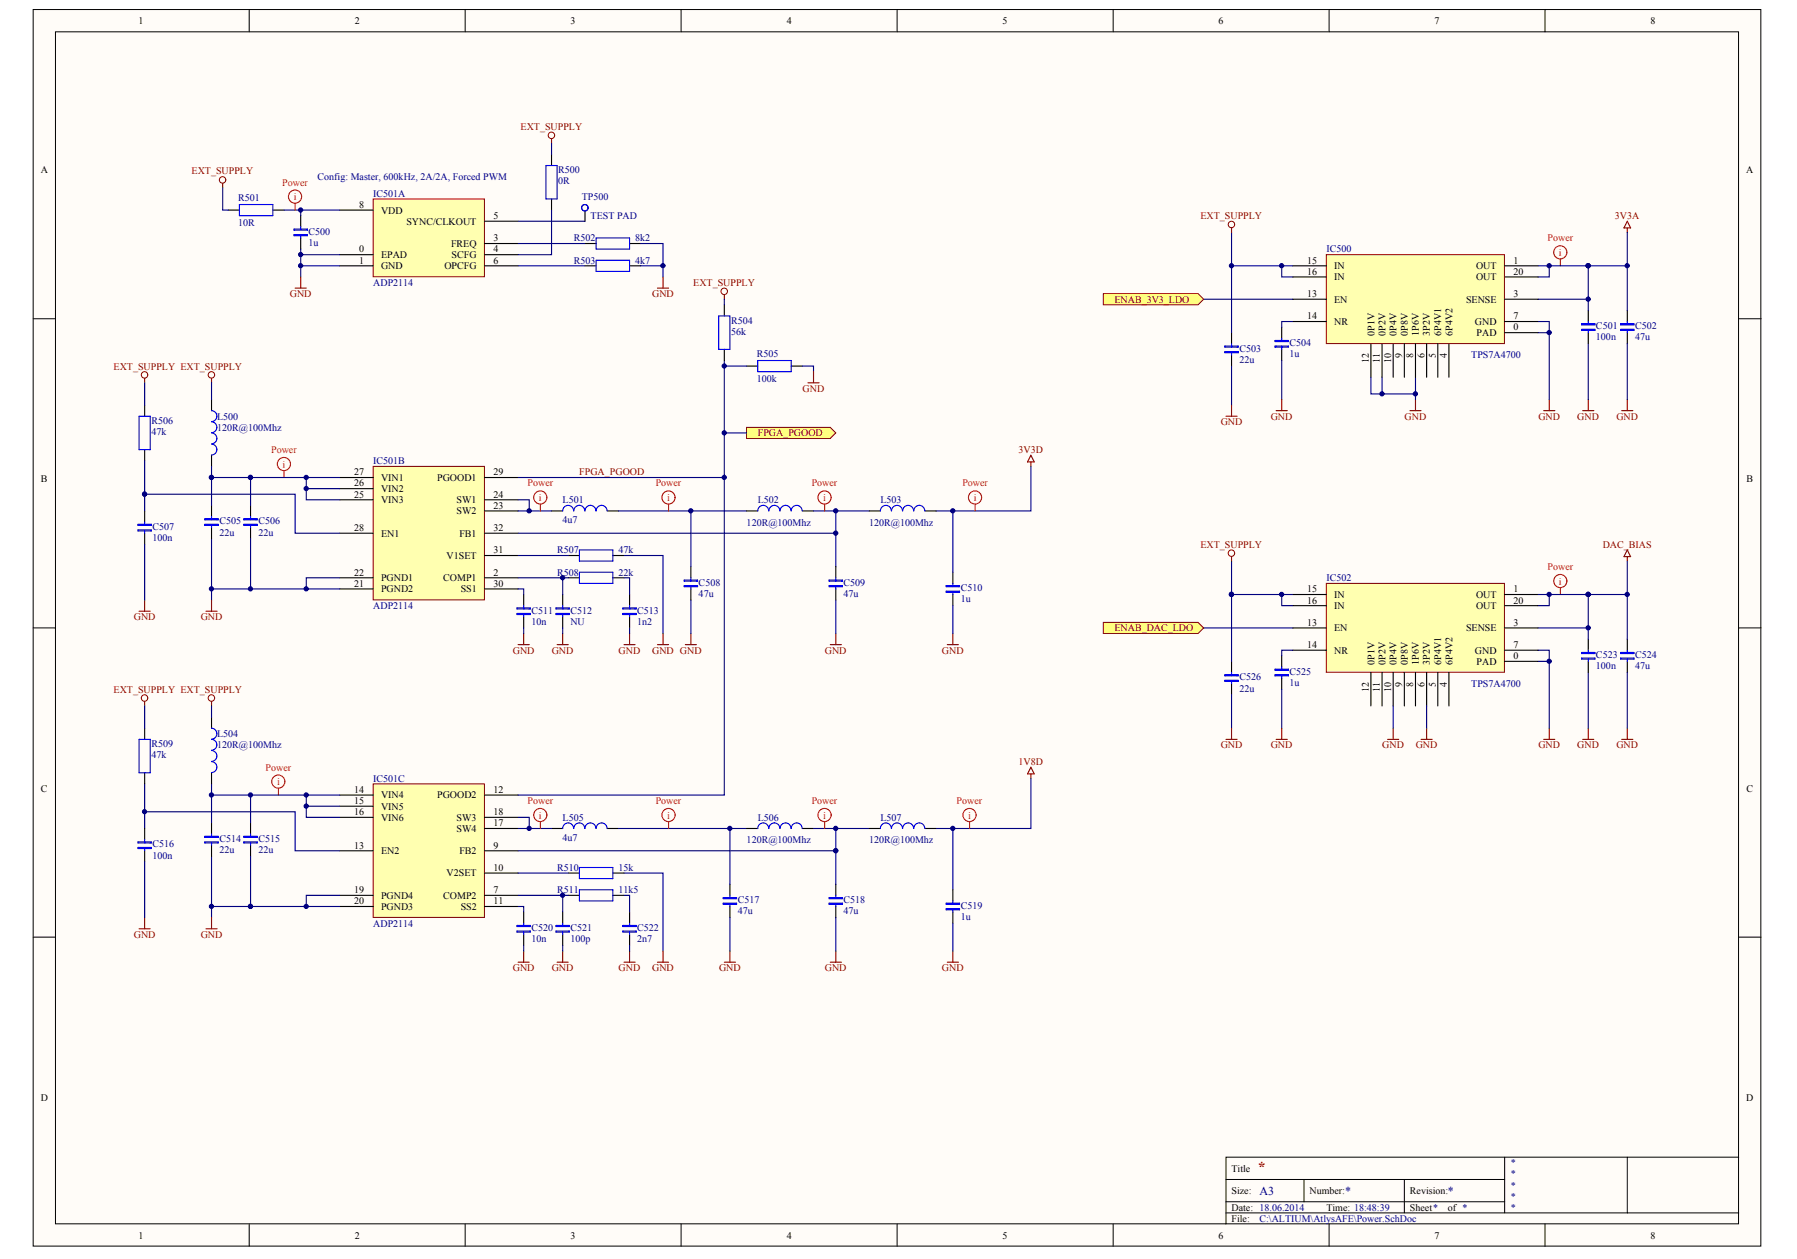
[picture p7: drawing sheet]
<svg xmlns="http://www.w3.org/2000/svg" width="410mm" height="287mm" viewBox="0 0 410 287" stroke-linecap="round" stroke-linejoin="round" font-family="sans-serif">
<defs><g id="words">
<text font-size="3.4" fill="#800000" x="286.8" y="267.2">*</text>
<g font-size="2.7" fill="#000080">
<text x="287.3" y="272.5">A3</text>
<text x="306.9" y="272.5">*</text>
<text x="330.3" y="272.5">*</text>
</g>
<g font-size="2.3">
<text x="31.6" y="5.5">1</text>
<text x="80.9" y="5.5">2</text>
<text x="130.2" y="5.5">3</text>
<text x="179.5" y="5.5">4</text>
<text x="228.7" y="5.5">5</text>
<text x="278" y="5.5">6</text>
<text x="327.3" y="5.5">7</text>
<text x="376.5" y="5.5">8</text>
<text x="9.3" y="39.5">A</text>
<text x="398.4" y="39.5">A</text>
<text x="81.9" y="47.4">8</text>
<text x="86.9" y="48.7">VDD</text>
<text x="92.7" y="51.2">SYNC/CLKOUT</text>
<text x="112.6" y="50">5</text>
<text x="81.9" y="57.6">0</text>
<text x="86.9" y="58.9">EPAD</text>
<text x="102.9" y="56.3">FREQ</text>
<text x="103" y="58.9">SCFG</text>
<text x="112.6" y="55">3</text>
<text x="112.6" y="57.6">4</text>
<text x="81.9" y="60.1">1</text>
<text x="86.9" y="61.4">GND</text>
<text x="101.4" y="61.4">OPCFG</text>
<text x="112.6" y="60.1">6</text>
<text x="298.2" y="60.1">15</text>
<text x="298.2" y="62.7">16</text>
<text x="304.3" y="61.4">IN</text>
<text x="304.3" y="64">IN</text>
<text x="336.7" y="61.4">OUT</text>
<text x="336.7" y="64">OUT</text>
<text x="345.3" y="60.1">1</text>
<text x="345.3" y="62.7">20</text>
<text x="298.2" y="67.8">13</text>
<text x="304.3" y="69">EN</text>
<text x="334.4" y="69">SENSE</text>
<text x="345.3" y="67.8">3</text>
<text x="298.2" y="72.8">14</text>
<text x="304.3" y="74.1">NR</text>
<text x="313.5" y="76.6" transform="rotate(-90 313.5 76.6)">0P1V</text>
<text x="316.1" y="76.6" transform="rotate(-90 316.1 76.6)">0P2V</text>
<text x="318.6" y="76.6" transform="rotate(-90 318.6 76.6)">0P4V</text>
<text x="321.1" y="76.6" transform="rotate(-90 321.1 76.6)">0P8V</text>
<text x="323.7" y="76.6" transform="rotate(-90 323.7 76.6)">1P6V</text>
<text x="326.2" y="76.6" transform="rotate(-90 326.2 76.6)">3P2V</text>
<text x="328.8" y="76.6" transform="rotate(-90 328.8 76.6)">6P4V1</text>
<text x="331.3" y="76.6" transform="rotate(-90 331.3 76.6)">6P4V2</text>
<text x="336.5" y="74.1">GND</text>
<text x="336.9" y="76.6">PAD</text>
<text x="345.3" y="72.8">7</text>
<text x="345.3" y="75.4">0</text>
<text x="312.2" y="82.8" transform="rotate(-90 312.2 82.8)">12</text>
<text x="314.8" y="82.8" transform="rotate(-90 314.8 82.8)">11</text>
<text x="317.3" y="82.8" transform="rotate(-90 317.3 82.8)">10</text>
<text x="319.9" y="81.6" transform="rotate(-90 319.9 81.6)">9</text>
<text x="322.4" y="81.6" transform="rotate(-90 322.4 81.6)">8</text>
<text x="324.9" y="81.6" transform="rotate(-90 324.9 81.6)">6</text>
<text x="327.5" y="81.6" transform="rotate(-90 327.5 81.6)">5</text>
<text x="330" y="81.6" transform="rotate(-90 330 81.6)">4</text>
<text x="9.3" y="110">B</text>
<text x="80.8" y="113.5">25</text>
<text x="80.8" y="111">26</text>
<text x="80.8" y="108.4">27</text>
<text x="86.9" y="112.2">VIN2</text>
<text x="86.9" y="109.7">VIN1</text>
<text x="99.7" y="109.7">PGOOD1</text>
<text x="112.6" y="113.5">24</text>
<text x="112.6" y="108.4">29</text>
<text x="398.4" y="110">B</text>
<text x="86.9" y="114.8">VIN3</text>
<text x="104.2" y="117.3">SW2</text>
<text x="104.2" y="114.8">SW1</text>
<text x="112.6" y="116.1">23</text>
<text x="80.8" y="121.1">28</text>
<text x="86.9" y="122.4">EN1</text>
<text x="104.8" y="122.4">FB1</text>
<text x="112.6" y="121.1">32</text>
<text x="80.8" y="131.3">22</text>
<text x="101.9" y="127.5">V1SET</text>
<text x="112.6" y="131.3">2</text>
<text x="112.6" y="126.2">31</text>
<text x="80.8" y="133.9">21</text>
<text x="86.9" y="135.1">PGND2</text>
<text x="86.9" y="132.5">PGND1</text>
<text x="101.1" y="132.5">COMP1</text>
<text x="105.1" y="135.1">SS1</text>
<text x="112.6" y="133.9">30</text>
<text x="298.2" y="135.1">15</text>
<text x="298.2" y="137.7">16</text>
<text x="304.3" y="136.4">IN</text>
<text x="336.7" y="136.4">OUT</text>
<text x="345.3" y="135.1">1</text>
<text x="345.3" y="137.7">20</text>
<text x="298.2" y="142.7">13</text>
<text x="304.3" y="138.9">IN</text>
<text x="304.3" y="144">EN</text>
<text x="334.4" y="144">SENSE</text>
<text x="336.7" y="138.9">OUT</text>
<text x="345.3" y="142.7">3</text>
<text x="298.2" y="147.8">14</text>
<text x="304.3" y="149.1">NR</text>
<text x="336.5" y="149.1">GND</text>
<text x="345.3" y="147.8">7</text>
<text x="313.5" y="151.6" transform="rotate(-90 313.5 151.6)">0P1V</text>
<text x="316.1" y="151.6" transform="rotate(-90 316.1 151.6)">0P2V</text>
<text x="318.6" y="151.6" transform="rotate(-90 318.6 151.6)">0P4V</text>
<text x="321.1" y="151.6" transform="rotate(-90 321.1 151.6)">0P8V</text>
<text x="323.7" y="151.6" transform="rotate(-90 323.7 151.6)">1P6V</text>
<text x="326.2" y="151.6" transform="rotate(-90 326.2 151.6)">3P2V</text>
<text x="328.8" y="151.6" transform="rotate(-90 328.8 151.6)">6P4V1</text>
<text x="331.3" y="151.6" transform="rotate(-90 331.3 151.6)">6P4V2</text>
<text x="336.9" y="151.6">PAD</text>
<text x="345.3" y="150.4">0</text>
<text x="312.2" y="157.7" transform="rotate(-90 312.2 157.7)">12</text>
<text x="314.8" y="157.7" transform="rotate(-90 314.8 157.7)">11</text>
<text x="317.3" y="157.7" transform="rotate(-90 317.3 157.7)">10</text>
<text x="319.9" y="156.6" transform="rotate(-90 319.9 156.6)">9</text>
<text x="322.4" y="156.6" transform="rotate(-90 322.4 156.6)">8</text>
<text x="324.9" y="156.6" transform="rotate(-90 324.9 156.6)">6</text>
<text x="327.5" y="156.6" transform="rotate(-90 327.5 156.6)">5</text>
<text x="330" y="156.6" transform="rotate(-90 330 156.6)">4</text>
<text x="9.3" y="180.5">C</text>
<text x="80.8" y="180.8">14</text>
<text x="80.8" y="183.4">15</text>
<text x="80.8" y="185.9">16</text>
<text x="86.9" y="182.1">VIN4</text>
<text x="86.9" y="184.7">VIN5</text>
<text x="99.7" y="182.1">PGOOD2</text>
<text x="112.6" y="180.8">12</text>
<text x="112.6" y="185.9">18</text>
<text x="398.4" y="180.5">C</text>
<text x="86.9" y="187.2">VIN6</text>
<text x="104.2" y="189.8">SW4</text>
<text x="104.2" y="187.2">SW3</text>
<text x="112.6" y="188.5">17</text>
<text x="80.8" y="193.6">13</text>
<text x="86.9" y="194.8">EN2</text>
<text x="104.8" y="194.8">FB2</text>
<text x="112.6" y="193.6">9</text>
<text x="80.8" y="203.7">19</text>
<text x="101.9" y="199.9">V2SET</text>
<text x="112.6" y="203.7">7</text>
<text x="112.6" y="198.6">10</text>
<text x="80.8" y="206.3">20</text>
<text x="86.9" y="205">PGND4</text>
<text x="86.9" y="207.5">PGND3</text>
<text x="101.1" y="205">COMP2</text>
<text x="105.1" y="207.5">SS2</text>
<text x="112.6" y="206.3">11</text>
<text x="9.3" y="251.1">D</text>
<text x="398.4" y="251.1">D</text>
<text x="280.9" y="267.2">Title</text>
<text x="280.9" y="272.4">Size:</text>
<text x="298.7" y="272.4">Number:</text>
<text x="321.6" y="272.4">Revision:</text>
<text x="280.9" y="276.2">Date: 18.06.2014</text>
<text x="280.9" y="278.7">File:</text>
<text x="302.6" y="276.2">Time: 18:48:39</text>
<text x="321.6" y="276.2">Sheet*</text>
<text x="330.3" y="276.2">of *</text>
<text x="31.6" y="282.5">1</text>
<text x="80.9" y="282.5">2</text>
<text x="130.2" y="282.5">3</text>
<text x="179.5" y="282.5">4</text>
<text x="228.7" y="282.5">5</text>
<text x="278" y="282.5">6</text>
<text x="327.3" y="282.5">7</text>
<text x="376.5" y="282.5">8</text>
</g>
<g font-size="2.3" fill="#800000">
<text x="118.8" y="29.7">EXT_SUPPLY</text>
<text x="43.7" y="39.8">EXT_SUPPLY</text>
<text x="273.9" y="50">EXT_SUPPLY</text>
<text x="368.4" y="50">3V3A</text>
<text x="158.2" y="65.2">EXT_SUPPLY</text>
<text x="66.1" y="67.8">GND</text>
<text x="148.8" y="67.8">GND</text>
<text x="254.2" y="69">ENAB_3V3_LDO</text>
<text x="25.9" y="84.3">EXT_SUPPLY EXT_SUPPLY</text>
<text x="183.1" y="89.4">GND</text>
<text x="289.9" y="95.7">GND</text>
<text x="320.4" y="95.7">GND</text>
<text x="350.9" y="95.7">GND</text>
<text x="359.8" y="95.7">GND</text>
<text x="368.7" y="95.7">GND</text>
<text x="172.9" y="99.5">FPGA_PGOOD</text>
<text x="278.5" y="97">GND</text>
<text x="232.3" y="103.3">3V3D</text>
<text x="132.2" y="108.4">FPGA_PGOOD</text>
<text x="273.9" y="124.9">EXT_SUPPLY</text>
<text x="365.6" y="124.9">DAC_BIAS</text>
<text x="30.5" y="141.5">GND</text>
<text x="45.8" y="141.5">GND</text>
<text x="254.2" y="144">ENAB_DAC_LDO</text>
<text x="117" y="149.1">GND</text>
<text x="125.9" y="149.1">GND</text>
<text x="141.1" y="149.1">GND</text>
<text x="148.8" y="149.1">GND GND</text>
<text x="188.2" y="149.1">GND</text>
<text x="214.9" y="149.1">GND</text>
<text x="25.9" y="158">EXT_SUPPLY EXT_SUPPLY</text>
<text x="278.5" y="170.7">GND</text>
<text x="289.9" y="170.7">GND</text>
<text x="315.3" y="170.7">GND</text>
<text x="322.9" y="170.7">GND</text>
<text x="350.9" y="170.7">GND</text>
<text x="359.8" y="170.7">GND</text>
<text x="368.7" y="170.7">GND</text>
<text x="232.3" y="174.5">1V8D</text>
<text x="30.5" y="213.9">GND</text>
<text x="45.8" y="213.9">GND</text>
<text x="117" y="221.5">GND</text>
<text x="125.9" y="221.5">GND</text>
<text x="141.1" y="221.5">GND</text>
<text x="148.8" y="221.5">GND</text>
<text x="164" y="221.5">GND</text>
<text x="188.2" y="221.5">GND</text>
<text x="214.9" y="221.5">GND</text>
</g>
<g font-size="2.3" fill="#000080">
<text x="72.4" y="41.1">Config: Master, 600kHz, 2A/2A, Forced PWM</text>
<text x="127.3" y="39.5">R500</text>
<text x="54.4" y="45.9">R501</text>
<text x="85.1" y="44.9">IC501A</text>
<text x="127.3" y="42.1">0R</text>
<text x="132.7" y="45.6">TP500</text>
<text x="54.4" y="51.5">10R</text>
<text x="70.4" y="53.5">C500</text>
<text x="134.7" y="50">TEST PAD</text>
<text x="70.4" y="56.1">1u</text>
<text x="130.9" y="55">R502</text>
<text x="144.9" y="55">8k2</text>
<text x="302.6" y="57.6">IC500</text>
<text x="85.1" y="65.2">ADP2114</text>
<text x="130.9" y="60.1">R503</text>
<text x="144.9" y="60.1">4k7</text>
<text x="166.8" y="73.9">R504</text>
<text x="166.8" y="76.4">56k</text>
<text x="364.1" y="75.1">C501</text>
<text x="364.1" y="77.7">100n</text>
<text x="373" y="75.1">C502</text>
<text x="373" y="77.7">47u</text>
<text x="172.6" y="81.5">R505</text>
<text x="282.7" y="80.2">C503</text>
<text x="282.7" y="82.8">22u</text>
<text x="294.2" y="78.9">C504</text>
<text x="294.2" y="81.5">1u</text>
<text x="335.6" y="81.8">TPS7A4700</text>
<text x="172.6" y="87.1">100k</text>
<text x="49.5" y="95.7">L500</text>
<text x="34.5" y="96.7">R506</text>
<text x="34.5" y="99.3">47k</text>
<text x="49.5" y="98.2">120R@100Mhz</text>
<text x="85.1" y="105.9">IC501B</text>
<text x="50.1" y="119.6">C505</text>
<text x="58.9" y="119.6">C506</text>
<text x="128.3" y="114.8">L501</text>
<text x="128.3" y="119.4">4u7</text>
<text x="170.3" y="119.9">120R@100Mhz</text>
<text x="172.9" y="114.8">L502</text>
<text x="198.3" y="119.9">120R@100Mhz</text>
<text x="200.9" y="114.8">L503</text>
<text x="34.8" y="120.9">C507</text>
<text x="34.8" y="123.4">100n</text>
<text x="50.1" y="122.1">22u</text>
<text x="58.9" y="122.1">22u</text>
<text x="127.1" y="126.2">R507</text>
<text x="127.1" y="131.3">R508</text>
<text x="141.1" y="126.2">47k</text>
<text x="141.1" y="131.3">22k</text>
<text x="159.4" y="133.6">C508</text>
<text x="159.4" y="136.1">47u</text>
<text x="192.4" y="133.6">C509</text>
<text x="192.4" y="136.1">47u</text>
<text x="219.2" y="134.9">C510</text>
<text x="219.2" y="137.4">1u</text>
<text x="302.6" y="132.5">IC502</text>
<text x="85.1" y="138.9">ADP2114</text>
<text x="121.2" y="139.9">C511</text>
<text x="121.2" y="142.5">10n</text>
<text x="130.1" y="139.9">C512</text>
<text x="130.1" y="142.5">NU</text>
<text x="145.4" y="139.9">C513</text>
<text x="145.4" y="142.5">1n2</text>
<text x="282.7" y="155.2">C526</text>
<text x="294.2" y="153.9">C525</text>
<text x="364.1" y="150.1">C523</text>
<text x="364.1" y="152.7">100n</text>
<text x="373" y="150.1">C524</text>
<text x="373" y="152.7">47u</text>
<text x="282.7" y="157.7">22u</text>
<text x="294.2" y="156.5">1u</text>
<text x="335.6" y="156.7">TPS7A4700</text>
<text x="34.5" y="170.4">R509</text>
<text x="34.5" y="173">47k</text>
<text x="49.5" y="168.2">L504</text>
<text x="49.5" y="170.7">120R@100Mhz</text>
<text x="85.1" y="178.3">IC501C</text>
<text x="128.3" y="187.2">L505</text>
<text x="128.3" y="191.8">4u7</text>
<text x="172.9" y="187.2">L506</text>
<text x="200.9" y="187.2">L507</text>
<text x="34.8" y="193.3">C516</text>
<text x="34.8" y="195.8">100n</text>
<text x="50.1" y="192">C514</text>
<text x="50.1" y="194.6">22u</text>
<text x="58.9" y="192">C515</text>
<text x="58.9" y="194.6">22u</text>
<text x="170.3" y="192.3">120R@100Mhz</text>
<text x="198.3" y="192.3">120R@100Mhz</text>
<text x="127.1" y="198.6">R510</text>
<text x="127.1" y="203.7">R511</text>
<text x="141.1" y="198.6">15k</text>
<text x="141.1" y="203.7">11k5</text>
<text x="168.3" y="206">C517</text>
<text x="168.3" y="208.6">47u</text>
<text x="192.4" y="206">C518</text>
<text x="192.4" y="208.6">47u</text>
<text x="219.2" y="207.3">C519</text>
<text x="219.2" y="209.8">1u</text>
<text x="85.1" y="211.3">ADP2114</text>
<text x="121.2" y="212.4">C520</text>
<text x="121.2" y="214.9">10n</text>
<text x="130.1" y="212.4">C521</text>
<text x="130.1" y="214.9">100p</text>
<text x="145.4" y="212.4">C522</text>
<text x="145.4" y="214.9">2n7</text>
<text x="344.5" y="266">*</text>
<text x="344.5" y="268.5">*</text>
<text x="344.5" y="271.1">*</text>
<text x="344.5" y="273.6">*</text>
<text x="287.3" y="278.7">C:\ALTIUM\AtlysAFE\Power.SchDoc</text>
<text x="344.5" y="276.2">*</text>
</g>
<g font-size="2.3" fill="#f00">
<text x="64.4" y="42.3">Power</text>
<text x="67" y="45.6">i</text>
<text x="353" y="55">Power</text>
<text x="355.6" y="58.3">i</text>
<text x="61.8" y="103.3">Power</text>
<text x="64.5" y="106.6">i</text>
<text x="120.4" y="111">Power</text>
<text x="149.6" y="111">Power</text>
<text x="185.2" y="111">Power</text>
<text x="219.5" y="111">Power</text>
<text x="122.9" y="114.2">i</text>
<text x="152.2" y="114.2">i</text>
<text x="187.8" y="114.2">i</text>
<text x="222.1" y="114.2">i</text>
<text x="353" y="130">Power</text>
<text x="355.6" y="133.3">i</text>
<text x="60.6" y="175.8">Power</text>
<text x="63.2" y="179.1">i</text>
<text x="120.4" y="183.4">Power</text>
<text x="149.6" y="183.4">Power</text>
<text x="185.2" y="183.4">Power</text>
<text x="218.2" y="183.4">Power</text>
<text x="122.9" y="186.7">i</text>
<text x="152.2" y="186.7">i</text>
<text x="187.8" y="186.7">i</text>
<text x="220.8" y="186.7">i</text>
</g>
</g></defs>
<g fill="#fffcf8" stroke="#000" stroke-width=".23">
<path d="M7.6 2.2h394.1v282h-394.1z"/>
<path d="M12.7 7.3h383.9v271.8h-383.9z"/>
</g>
<g fill="none" stroke="#000" stroke-width=".23">
<path d="M56.9 2.2v5.1M106.1 2.2v5.1M155.4 2.2v5.1M204.6 2.2v5.1M253.9 2.2v5.1M303.2 2.2v5.1M352.4 2.2v5.1M7.6 72.7h5.1M396.6 72.7h5.1M7.6 143.2h5.1M396.6 143.2h5.1M7.6 213.7h5.1"/>
<path d="M396.6 213.7h5.1M56.9 279.2v5.1M106.1 279.2v5.1M155.4 279.2v5.1M204.6 279.2v5.1M253.9 279.2v5.1M279.7 269h63.5M279.7 276.6h116.9M279.7 274.1h63.5M297.5 269v5.1M303.2 279.2v5.1M320.4 269v7.6"/>
<path d="M343.2 263.9v12.7M352.4 279.2v5.1M371.2 263.9h-91.5v15.3M396.6 263.9h-25.4v12.7"/>
</g>
<path d="M85.1 45.4h25.4v17.7h-25.4z" fill="#ffffb0" stroke="#800000" stroke-width=".23"/>
<path d="M77.5 58.1h7.6M77.5 47.9h7.6M110.6 55.5h7.6M110.6 58.1h7.6M110.6 50.5h7.6M77.5 60.6h7.6M110.6 60.6h7.6" fill="none" stroke="#000" stroke-width=".25"/>
<path d="M85.1 106.4h25.4v30.4h-25.4z" fill="#ffffb0" stroke="#800000" stroke-width=".23"/>
<g fill="none" stroke="#000" stroke-width=".25">
<path d="M77.5 114h7.6M77.5 111.5h7.6M77.5 108.9h7.6M110.6 116.5h7.6M110.6 114h7.6M110.6 108.9h7.6M77.5 131.8h7.6M77.5 134.3h7.6M77.5 121.6h7.6M110.6 131.8h7.6M110.6 134.3h7.6M110.6 121.6h7.6"/>
<path d="M110.6 126.7h7.6"/>
</g>
<path d="M85.1 178.8h25.4v30.4h-25.4z" fill="#ffffb0" stroke="#800000" stroke-width=".23"/>
<g fill="none" stroke="#000" stroke-width=".25">
<path d="M125.8 35.2v2.6M52.1 47.9h2.5M62.2 47.9h2.6M68.6 49.2v2.5M68.6 54.3v2.5M125.8 45.4v2.5M133.4 55.5h2.6M143.6 55.5h2.6M133.4 60.6h2.6M143.6 60.6h2.6M57.2 115.3v2.5M125.8 116.5h2.6"/>
<path d="M138.5 116.5h2.6M57.2 120.4v2.5M119.5 135.6v2.5M128.4 135.6v2.5M129.6 126.7h2.6M129.6 131.8h2.6M139.8 126.7h2.5M139.8 131.8h2.5M143.6 135.6v2.5M157.6 129.2v2.6M157.6 134.3v2.6M119.5 140.7v2.5"/>
<path d="M128.4 140.7v2.5M143.6 140.7v2.5M57.2 187.7v2.5M57.2 192.8v2.5M77.5 194.1h7.6M77.5 181.3h7.6M77.5 183.9h7.6M77.5 186.4h7.6M110.6 194.1h7.6M110.6 199.1h7.6M110.6 181.3h7.6M110.6 186.4h7.6"/>
<path d="M110.6 189h7.6M125.8 189h2.6M129.6 199.1h2.6M138.5 189h2.6M139.8 199.1h2.5M77.5 204.2h7.6M77.5 206.8h7.6M110.6 204.2h7.6M110.6 206.8h7.6M119.5 208v2.6M119.5 213.1v2.6M128.4 208v2.6"/>
<path d="M128.4 213.1v2.6M129.6 204.2h2.6M139.8 204.2h2.5M143.6 208v2.6M143.6 213.1v2.6"/>
</g>
<g fill="none" stroke="#800000" stroke-width=".23">
<circle cx="125.8" cy="30.9" r=".74"/>
<circle cx="50.8" cy="41" r=".74"/>
<circle cx="48.2" cy="85.5" r=".74"/>
</g>
<g fill="none" stroke="#800000" stroke-width=".25">
<path d="M125.8 31.7v1M50.8 41.8v1M67.3 65.7h2.6M68.6 63.2v2.5M150 65.7h2.5M151.2 63.2v2.5M48.3 86.3v1M47 139.4h2.5M48.3 136.9v2.5M118.2 147h2.5M119.5 144.5v2.5M127.1 147h2.5"/>
<path d="M128.4 144.5v2.5M142.3 147h2.6M143.6 144.5v2.5M150 147h2.5M151.2 144.5v2.5M156.3 147h2.6M157.6 144.5v2.5M118.2 219.5h2.5M119.5 216.9v2.6M127.1 219.5h2.5M128.4 216.9v2.6M142.3 219.5h2.6"/>
<path d="M143.6 216.9v2.6M150 219.5h2.5M151.2 216.9v2.6"/>
</g>
<g fill="none" stroke="#00f" stroke-width=".25">
<path d="M124.5 37.8h2.6v7.6h-2.6zM54.6 46.7h7.6v2.5h-7.6zM67.1 52.2h3v.3h-3zM67.1 53.5h3v.3h-3zM68.6 51.7v.5M68.6 53.5v.8M136 54.3h7.6v2.5h-7.6zM136 59.4h7.6v2.5h-7.6zM55.6 118.3h3.1v.3h-3.1zM55.6 119.6h3.1v.2h-3.1zM57.2 117.8v.8M57.2 119.8v.6"/>
<path d="M130.9 116.5a1.25 1.25 0 0 0-1.3-1.2 1.25 1.25 0 0 0-1.2 1.2M133.4 116.5a1.25 1.25 0 0 0-1.3-1.2 1.25 1.25 0 0 0-1.2 1.2M135.9 116.5a1.25 1.25 0 0 0-1.2-1.2 1.25 1.25 0 0 0-1.3 1.2M138.5 116.5a1.25 1.25 0 0 0-1.3-1.2 1.25 1.25 0 0 0-1.2 1.2M117.9 138.6h3.1v.3h-3.1zM117.9 139.9h3.1v.3h-3.1zM119.5 138.1v.8M126.8 138.6h3.1v.3h-3.1zM126.8 139.9h3.1v.3h-3.1zM128.4 138.1v.8M132.2 125.4h7.6v2.6h-7.6zM132.2 130.5h7.6v2.6h-7.6z"/>
<path d="M142.1 138.6h3v.3h-3zM142.1 139.9h3v.3h-3zM143.6 138.1v.8M156.1 132.3h3v.3h-3zM156.1 133.6h3v.2h-3zM157.6 131.8v.8M157.6 133.8v.5M119.5 140.2v.5M128.4 140.2v.5M143.6 140.2v.5M55.6 190.7h3.1v.3h-3.1zM55.6 192h3.1v.3h-3.1z"/>
<path d="M57.2 190.2v.8M57.2 192.3v.5M130.9 189a1.25 1.25 0 0 0-1.3-1.3 1.25 1.25 0 0 0-1.2 1.3M132.2 197.9h7.6v2.5h-7.6zM133.4 189a1.25 1.25 0 0 0-1.3-1.3 1.25 1.25 0 0 0-1.2 1.3M135.9 189a1.25 1.25 0 0 0-1.2-1.3 1.25 1.25 0 0 0-1.3 1.3M138.5 189a1.25 1.25 0 0 0-1.3-1.3 1.25 1.25 0 0 0-1.2 1.3M117.9 211.1h3.1v.2h-3.1zM117.9 212.4h3.1v.2h-3.1zM119.5 210.6v.7M119.5 212.6v.5M126.8 211.1h3.1v.2h-3.1z"/>
<path d="M126.8 212.4h3.1v.2h-3.1zM128.4 210.6v.7M128.4 212.6v.5M132.2 202.9h7.6v2.6h-7.6zM142.1 211.1h3v.2h-3zM142.1 212.4h3v.2h-3zM143.6 210.6v.7M143.6 212.6v.5"/>
</g>
<g fill="none" stroke="#000080" stroke-width=".25">
<path d="M125.8 32.7v2.5M50.8 42.8v5.1h1.3M64.8 47.9h12.7M68.6 47.9v1.3M68.6 56.8v6.4M68.6 58.1h8.9M118.2 55.5h15.2M125.8 47.9v10.2h-7.6M146.2 55.5h5v7.7M68.6 60.6h8.9M118.2 60.6h15.2M146.2 60.6h5"/>
<path d="M69.9 111.5h7.6M118.2 114h2.5v2.5M118.2 116.5h7.6M141.1 116.5h29.2M157.6 116.5v12.7M190.7 116.5v12.7M48.3 122.9v14M57.2 122.9v11.4M118.2 134.3h1.3v1.3M118.2 126.7h11.4M118.2 131.8h11.4M128.4 131.8v3.8"/>
<path d="M142.3 126.7h8.9v17.8M142.3 131.8h1.3v3.8M157.6 136.9v7.6M119.5 143.2v1.3M128.4 143.2v1.3M143.6 143.2v1.3M69.9 183.9h7.6M118.2 186.4h2.5v2.6M118.2 189h7.6M118.2 199.1h11.4M141.1 189h29.2M142.3 199.1h8.9v17.8"/>
<path d="M118.2 206.8h1.3v1.2M118.2 204.2h11.4M119.5 215.7v1.2M128.4 204.2v3.8M128.4 215.7v1.2M142.3 204.2h1.3v3.8M143.6 215.7v1.2"/>
</g>
<g fill="#000080" stroke="#000080" stroke-width=".23">
<circle cx="68.6" cy="47.9" r=".48"/>
<circle cx="68.6" cy="58.1" r=".48"/>
<circle cx="68.6" cy="60.6" r=".48"/>
<circle cx="151.2" cy="60.6" r=".48"/>
<circle cx="190.6" cy="116.5" r=".48"/>
<circle cx="57.1" cy="134.3" r=".48"/>
<circle cx="120.7" cy="116.5" r=".48"/>
<circle cx="157.6" cy="116.5" r=".48"/>
<circle cx="69.8" cy="111.4" r=".48"/>
<circle cx="128.3" cy="131.8" r=".48"/>
<circle cx="120.7" cy="188.9" r=".48"/>
<circle cx="128.3" cy="204.2" r=".48"/>
<circle cx="69.8" cy="183.9" r=".48"/>
</g>
<g fill="none" stroke="#f00" stroke-width=".25">
<path d="M123.3 115v1.5M152.5 115v1.5M123.3 187.4v1.6M152.5 187.4v1.6"/>
<circle cx="123.2" cy="113.5" r="1.5"/>
<circle cx="152.5" cy="113.5" r="1.5"/>
<circle cx="123.2" cy="185.9" r="1.5"/>
<circle cx="152.5" cy="185.9" r="1.5"/>
</g>
<path d="M170.3 97.5h19.1l1.3 1.2-1.3 1.3h-19.1z" fill-rule="evenodd" fill="#ffff80" stroke="#800000" stroke-width=".23"/>
<g fill="none" stroke="#000080" stroke-width=".25">
<path d="M280.9 53v22.9M165.2 68.3v1.2M274.6 68.3h20.3M280.9 60.6h14M292.4 60.6v2.6h2.5M294.9 73.3h-2.5v1.3M350.9 73.3h2.5v17.8M350.9 75.9h2.5M350.9 68.3h11.4M353.4 60.6v2.6h-2.5M362.3 78.4v12.7M165.2 82.2v99.1h-47"/>
<path d="M165.2 98.7h5.1M165.2 83.5h5.1M183 83.5h2.6v1.3M280.9 83.5v8.9M292.4 82.2v8.9M185.6 116.5h12.7M217.4 116.5v14M235.2 106.4v10.1h-21.7M48.3 134.3h29.2M77.5 131.8h-7.6v2.5M118.2 121.6h72.5M190.7 136.9v7.6"/>
<path d="M217.4 138.1v6.4M48.3 161v2.6M48.3 178.8v8.9M235.2 177.5v11.5h-21.7M48.3 195.3v14M57.2 181.3v6.4M166.5 189v12.7M185.6 189h12.7M217.4 189v13.9M166.5 209.3v7.6M190.7 209.3v7.6M217.4 210.6v6.3"/>
</g>
<g fill="#000080" stroke="#000080" stroke-width=".23">
<circle cx="165.2" cy="98.7" r=".48"/>
<circle cx="165.2" cy="83.5" r=".48"/>
<circle cx="166.5" cy="188.9" r=".48"/>
<circle cx="57.1" cy="181.3" r=".48"/>
<circle cx="48.2" cy="134.3" r=".48"/>
<circle cx="217.3" cy="188.9" r=".48"/>
<circle cx="217.3" cy="116.5" r=".48"/>
<circle cx="190.6" cy="121.6" r=".48"/>
<circle cx="69.8" cy="134.3" r=".48"/>
<circle cx="353.4" cy="75.9" r=".48"/>
<circle cx="353.4" cy="60.6" r=".48"/>
<circle cx="280.9" cy="60.6" r=".48"/>
<circle cx="362.3" cy="68.2" r=".48"/>
<circle cx="292.4" cy="60.6" r=".48"/>
</g>
<g fill="none" stroke="#000" stroke-width=".25">
<path d="M165.2 69.5v2.6M165.2 79.7v2.5M280.9 75.9v2.5M292.4 74.6v2.5M292.4 79.7v2.5M362.3 70.8v2.5M362.3 75.9v2.5M48.3 91.1v2.6M170.3 83.5h2.6M180.5 83.5h2.5M280.9 81v2.5M48.3 103.8v2.6"/>
<path d="M48.3 115.3v2.5M170.3 116.5h2.6M183 116.5h2.6M198.3 116.5h2.5M211 116.5h2.5M48.3 120.4v2.5M190.7 129.2v2.6M190.7 134.3v2.6M217.4 130.5v2.6M217.4 135.6v2.5M48.3 163.6v2.5M48.3 176.3v2.5"/>
<path d="M48.3 187.7v2.5M48.3 192.8v2.5M170.3 189h2.6M183 189h2.6M198.3 189h2.5M211 189h2.5M166.5 201.7v2.5M166.5 206.8v2.5M190.7 201.7v2.5M190.7 206.8v2.5"/>
</g>
<g fill="none" stroke="#00f" stroke-width=".25">
<path d="M164 72.1h2.5v7.6h-2.5zM279.4 78.9h3.1v.3h-3.1zM280.9 78.4v.8M290.9 78.9h3v.3h-3zM290.9 77.7h3v.2h-3zM292.4 77.1v.6M292.4 78.9v.8M360.8 73.8h3v.3h-3zM360.8 75.1h3v.3h-3zM362.3 73.3v.8M362.3 75.4v.5M48.3 93.7a1.25 1.25 0 0 1 1.2 1.2 1.25 1.25 0 0 1-1.2 1.3"/>
<path d="M48.3 96.2a1.25 1.25 0 0 1 1.2 1.3 1.25 1.25 0 0 1-1.2 1.2M48.3 98.7a1.25 1.25 0 0 1 1.2 1.3 1.25 1.25 0 0 1-1.2 1.2M172.9 82.2h7.6v2.6h-7.6zM279.4 80.2h3.1v.3h-3.1zM280.9 80.5v.5M46.7 118.3h3.1v.3h-3.1zM46.7 119.6h3.1v.2h-3.1zM48.3 101.3a1.25 1.25 0 0 1 1.2 1.2 1.25 1.25 0 0 1-1.2 1.3M48.3 117.8v.8M48.3 119.8v.6M175.4 116.5a1.25 1.25 0 0 0-1.3-1.2 1.25 1.25 0 0 0-1.2 1.2M177.9 116.5a1.25 1.25 0 0 0-1.3-1.2 1.25 1.25 0 0 0-1.2 1.2"/>
<path d="M180.4 116.5a1.25 1.25 0 0 0-1.2-1.2 1.25 1.25 0 0 0-1.3 1.2M183 116.5a1.25 1.25 0 0 0-1.3-1.2 1.25 1.25 0 0 0-1.2 1.2M203.3 116.5a1.25 1.25 0 0 0-1.2-1.2 1.25 1.25 0 0 0-1.3 1.2M205.9 116.5a1.25 1.25 0 0 0-1.3-1.2 1.25 1.25 0 0 0-1.2 1.2M208.4 116.5a1.25 1.25 0 0 0-1.2-1.2 1.25 1.25 0 0 0-1.3 1.2M211 116.5a1.25 1.25 0 0 0-1.3-1.2 1.25 1.25 0 0 0-1.2 1.2M189.1 132.3h3.1v.3h-3.1zM189.1 133.6h3.1v.2h-3.1zM190.7 131.8v.8M190.7 133.8v.5M215.8 133.6h3.1v.2h-3.1zM215.8 134.8h3.1v.3h-3.1z"/>
<path d="M217.4 133.1v.7M217.4 135.1v.5M48.3 166.1a1.25 1.25 0 0 1 1.2 1.2 1.25 1.25 0 0 1-1.2 1.3M48.3 168.6a1.25 1.25 0 0 1 1.2 1.3 1.25 1.25 0 0 1-1.2 1.2M48.3 171.2a1.25 1.25 0 0 1 1.2 1.2 1.25 1.25 0 0 1-1.2 1.3M48.3 173.7a1.25 1.25 0 0 1 1.2 1.3 1.25 1.25 0 0 1-1.2 1.2M46.7 190.7h3.1v.3h-3.1zM46.7 192h3.1v.3h-3.1zM48.3 190.2v.8M48.3 192.3v.5M175.4 189a1.25 1.25 0 0 0-1.3-1.3 1.25 1.25 0 0 0-1.2 1.3M177.9 189a1.25 1.25 0 0 0-1.3-1.3 1.25 1.25 0 0 0-1.2 1.3"/>
<path d="M180.4 189a1.25 1.25 0 0 0-1.2-1.3 1.25 1.25 0 0 0-1.3 1.3M183 189a1.25 1.25 0 0 0-1.3-1.3 1.25 1.25 0 0 0-1.2 1.3M203.3 189a1.25 1.25 0 0 0-1.2-1.3 1.25 1.25 0 0 0-1.3 1.3M205.9 189a1.25 1.25 0 0 0-1.3-1.3 1.25 1.25 0 0 0-1.2 1.3M208.4 189a1.25 1.25 0 0 0-1.2-1.3 1.25 1.25 0 0 0-1.3 1.3M211 189a1.25 1.25 0 0 0-1.3-1.3 1.25 1.25 0 0 0-1.2 1.3M165 204.7h3v.3h-3zM165 206h3v.3h-3zM166.5 204.2v.8M166.5 206.3v.5M189.1 204.7h3.1v.3h-3.1zM189.1 206h3.1v.3h-3.1z"/>
<path d="M190.7 204.2v.8M190.7 206.3v.5"/>
</g>
<g fill="none" stroke="#800000" stroke-width=".23">
<circle cx="280.9" cy="51.2" r=".74"/>
<circle cx="165.2" cy="66.4" r=".74"/>
<circle cx="48.2" cy="159.2" r=".74"/>
</g>
<g fill="none" stroke="#800000" stroke-width=".25">
<path d="M280.9 52v1M165.2 67.2v1.1M184.3 87.3h2.5M185.6 84.8v2.5M279.7 94.9h2.5M280.9 92.4v2.5M291.1 93.7h2.6M292.4 91.1v2.6M352.1 93.7h2.6M353.4 91.1v2.6M361 93.7h2.6M362.3 91.1v2.6"/>
<path d="M235.2 103.8l.7 1.6h-1.5zM235.2 105.4v1M48.3 160v1M189.4 147h2.5M190.7 144.5v2.5M216.1 147h2.5M217.4 144.5v2.5M235.2 176.5v1M235.2 175l.7 1.5h-1.5zM47 211.8h2.5M48.3 209.3v2.5M165.2 219.5h2.6"/>
<path d="M166.5 216.9v2.6M189.4 219.5h2.5M190.7 216.9v2.6M216.1 219.5h2.5M217.4 216.9v2.6"/>
</g>
<g fill="none" stroke="#f00" stroke-width=".25">
<path d="M356 59.1v1.5M188.1 115v1.5M222.4 115v1.5M188.1 187.4v1.6M221.2 187.4v1.6"/>
<circle cx="355.9" cy="57.6" r="1.5"/>
<circle cx="188.1" cy="113.5" r="1.5"/>
<circle cx="222.4" cy="113.5" r="1.5"/>
<circle cx="188.1" cy="185.9" r="1.5"/>
<circle cx="221.2" cy="185.9" r="1.5"/>
</g>
<path d="M251.7 67h21.6l1.3 1.3-1.3 1.2h-21.6z" fill-rule="evenodd" fill="#ffff80" stroke="#800000" stroke-width=".23"/>
<path d="M371.2 50.5l.8 1.5h-1.5zM371.2 52v1M33 86.3v1M321.6 93.7h2.6M322.9 91.1v2.6M369.9 93.7h2.6M371.2 91.1v2.6M31.7 139.4h2.6M33 136.9v2.5M33 160v1M31.7 211.8h2.6M33 209.3v2.5" fill="none" stroke="#800000" stroke-width=".25"/>
<g fill="none" stroke="#000080" stroke-width=".25">
<path d="M118.2 50.5h15.2M371.2 53v17.8M350.9 60.6h20.3M362.3 60.6v10.2M371.2 78.4v12.7M33 87.3v5.1M48.3 87.3v3.8M312.7 86v3.9h10.2M315.3 86v3.9M322.9 86v5.1M33 105.1v7.6M48.3 106.4v2.5"/>
<path d="M69.9 108.9v5.1h7.6M118.2 108.9h47M33 124.2v12.7M33 161v5.1M33 178.8v10.2M33 185.2h34.3v8.9h10.2M33 196.6v12.7M48.3 181.3h29.2M69.9 181.3v5.1h7.6M190.7 189v5.1M48.3 206.8h8.9"/>
</g>
<g fill="#000080" stroke="#000080" stroke-width=".23">
<circle cx="322.9" cy="89.8" r=".48"/>
<circle cx="315.2" cy="89.8" r=".48"/>
<circle cx="362.3" cy="60.6" r=".48"/>
<circle cx="69.8" cy="108.9" r=".48"/>
<circle cx="69.8" cy="181.3" r=".48"/>
<circle cx="190.6" cy="194" r=".48"/>
<circle cx="190.6" cy="188.9" r=".48"/>
<circle cx="165.2" cy="108.9" r=".48"/>
<circle cx="57.1" cy="206.7" r=".48"/>
<circle cx="48.2" cy="206.7" r=".48"/>
<circle cx="48.2" cy="108.9" r=".48"/>
<circle cx="48.2" cy="181.3" r=".48"/>
<circle cx="33" cy="112.7" r=".48"/>
<circle cx="33" cy="185.1" r=".48"/>
<circle cx="371.2" cy="60.6" r=".48"/>
</g>
<g fill="none" stroke="#f00" stroke-width=".25">
<path d="M67.3 46.4v1.5M64.8 107.4v1.5M63.5 179.8v1.5"/>
<circle cx="67.3" cy="44.8" r="1.5"/>
<circle cx="64.8" cy="105.8" r="1.5"/>
<circle cx="63.5" cy="178.3" r="1.5"/>
</g>
<g fill="none" stroke="#800000" stroke-width=".23">
<circle cx="33" cy="85.5" r=".74"/>
<circle cx="33" cy="159.2" r=".74"/>
</g>
<g fill="none" stroke="#000" stroke-width=".25">
<path d="M133.4 46.7v3.8M371.2 70.8v2.5M371.2 75.9v2.5M33 92.4v2.5M33 102.6v2.5M33 116.5v2.6M33 121.6v2.6M33 166.1v2.5M33 176.3v2.5M33 189v2.5M33 194.1v2.5M217.4 202.9v2.6"/>
<path d="M217.4 208v2.6"/>
</g>
<g fill="none" stroke="#00f" stroke-width=".25">
<path d="M369.7 73.8h3v.3h-3zM369.7 75.1h3v.3h-3zM371.2 73.3v.8M371.2 75.4v.5M31.7 94.9h2.6v7.7h-2.6zM31.5 119.6h3v.2h-3zM33 119.1v.7M31.5 120.9h3v.2h-3zM33 121.1v.5M31.7 168.6h2.6v7.7h-2.6zM31.5 192h3v.3h-3zM31.5 193.3h3v.2h-3z"/>
<path d="M33 191.5v.8M33 193.5v.6M215.8 206h3.1v.3h-3.1zM215.8 207.3h3.1v.2h-3.1zM217.4 205.5v.8M217.4 207.5v.5"/>
</g>
<circle cx="133.4" cy="47.4" r=".74" fill="#fffcf8" stroke="#000" stroke-width=".23"/>
<circle cx="133.4" cy="47.4" r=".74" fill="none" stroke="#00f" stroke-width=".25"/>
<path d="M302.6 58.1h40.6v20.3h-40.6z" fill="#ffffb0" stroke="#800000" stroke-width=".23"/>
<g fill="none" stroke="#000" stroke-width=".25">
<path d="M294.9 60.6h7.7M294.9 63.2h7.7M294.9 73.3h7.7M294.9 68.3h7.7M312.7 78.4v7.6M315.3 78.4v7.6M317.8 78.4v7.6M320.4 78.4v7.6M322.9 78.4v7.6M325.4 78.4v7.6M328 78.4v7.6M330.5 78.4v7.6"/>
<path d="M343.2 60.6h7.7M343.2 63.2h7.7M343.2 73.3h7.7M343.2 68.3h7.7M343.2 75.9h7.7M280.9 150.8v2.6M280.9 155.9v2.6M292.4 149.6v2.5M292.4 154.7v2.5M362.3 145.8v2.5M362.3 150.8v2.6"/>
</g>
<path d="M279.7 168.6h2.5M280.9 166.1v2.5M291.1 168.6h2.6M292.4 166.1v2.5M352.1 168.6h2.6M353.4 166.1v2.5M361 168.6h2.6M362.3 166.1v2.5" fill="none" stroke="#800000" stroke-width=".25"/>
<path d="M280.9 135.6h14M292.4 135.6v2.5h2.5M353.4 135.6v2.5h-2.5M274.6 143.2h20.3M280.9 158.5v7.6M292.4 157.2v8.9M294.9 148.3h-2.5v1.3M350.9 148.3h2.5v17.8M350.9 150.8h2.5M350.9 143.2h11.4M362.3 153.4v12.7" fill="none" stroke="#000080" stroke-width=".25"/>
<g fill="#000080" stroke="#000080" stroke-width=".23">
<circle cx="353.4" cy="150.8" r=".48"/>
<circle cx="353.4" cy="135.6" r=".48"/>
<circle cx="280.9" cy="135.6" r=".48"/>
<circle cx="362.3" cy="143.2" r=".48"/>
<circle cx="292.4" cy="135.6" r=".48"/>
</g>
<path d="M279.4 153.9h3.1v.3h-3.1zM279.4 155.2h3.1v.2h-3.1zM280.9 153.4v.8M280.9 155.4v.5M290.9 153.9h3v.3h-3zM290.9 152.6h3v.3h-3zM292.4 152.1v.5M292.4 153.9v.8M360.8 148.8h3v.3h-3zM360.8 150.1h3v.2h-3zM362.3 148.3v.8M362.3 150.3v.5" fill="none" stroke="#00f" stroke-width=".25"/>
<g fill="none" stroke="#f00" stroke-width=".25">
<path d="M356 134.1v1.5"/>
<circle cx="355.9" cy="132.5" r="1.5"/>
</g>
<path d="M251.7 142h21.6l1.3 1.2-1.3 1.3h-21.6z" fill-rule="evenodd" fill="#ffff80" stroke="#800000" stroke-width=".23"/>
<path d="M371.2 125.4l.8 1.6h-1.5zM371.2 127v1M369.9 168.6h2.6M371.2 166.1v2.5" fill="none" stroke="#800000" stroke-width=".25"/>
<path d="M371.2 145.8v2.5M371.2 150.8v2.6" fill="none" stroke="#000" stroke-width=".25"/>
<path d="M369.7 148.8h3v.3h-3zM369.7 150.1h3v.2h-3zM371.2 148.3v.8M371.2 150.3v.5" fill="none" stroke="#00f" stroke-width=".25"/>
<path d="M362.3 135.6h8.9M371.2 128v17.8M371.2 153.4v12.7" fill="none" stroke="#000080" stroke-width=".25"/>
<g fill="#000080" stroke="#000080" stroke-width=".23">
<circle cx="362.3" cy="135.6" r=".48"/>
<circle cx="371.2" cy="135.6" r=".48"/>
</g>
<path d="M302.6 133.1h40.6v20.2h-40.6z" fill="#ffffb0" stroke="#800000" stroke-width=".23"/>
<g fill="none" stroke="#000" stroke-width=".25">
<path d="M294.9 135.6h7.7M294.9 138.1h7.7M343.2 135.6h7.7M343.2 138.1h7.7M294.9 148.3h7.7M294.9 143.2h7.7M312.7 153.4v7.6M315.3 153.4v7.6M317.8 153.4v7.6M320.4 153.4v7.6M322.9 153.4v7.6M325.4 153.4v7.6"/>
<path d="M328 153.4v7.6M330.5 153.4v7.6M343.2 148.3h7.7M343.2 143.2h7.7M343.2 150.8h7.7"/>
</g>
<path d="M33 116.5v-3.8h34.3v8.9h10.2M57.2 108.9h-8.9v6.4M77.5 108.9h-20.3v6.4M280.9 128v22.8M350.9 135.6h11.4v10.2M317.8 161v5.1M325.4 161v5.1M57.2 195.3v11.5h20.3M118.2 194.1h72.5v7.6M77.5 204.2h-7.6v2.6" fill="none" stroke="#000080" stroke-width=".25"/>
<g fill="#000080" stroke="#000080" stroke-width=".23">
<circle cx="280.9" cy="135.6" r=".48"/>
<circle cx="57.1" cy="108.9" r=".48"/>
<circle cx="69.8" cy="206.7" r=".48"/>
<circle cx="57.1" cy="206.7" r=".48"/>
<circle cx="48.2" cy="108.9" r=".48"/>
<circle cx="190.6" cy="194" r=".48"/>
<circle cx="33" cy="112.7" r=".48"/>
<circle cx="362.3" cy="135.6" r=".48"/>
</g>
<path d="M280.9 127v1M316.5 168.6h2.6M317.8 166.1v2.5M324.2 168.6h2.5M325.4 166.1v2.5" fill="none" stroke="#800000" stroke-width=".25"/>
<circle cx="280.9" cy="126.2" r=".74" fill="none" stroke="#800000" stroke-width=".23"/>
<use href="#words"/>
</svg>
